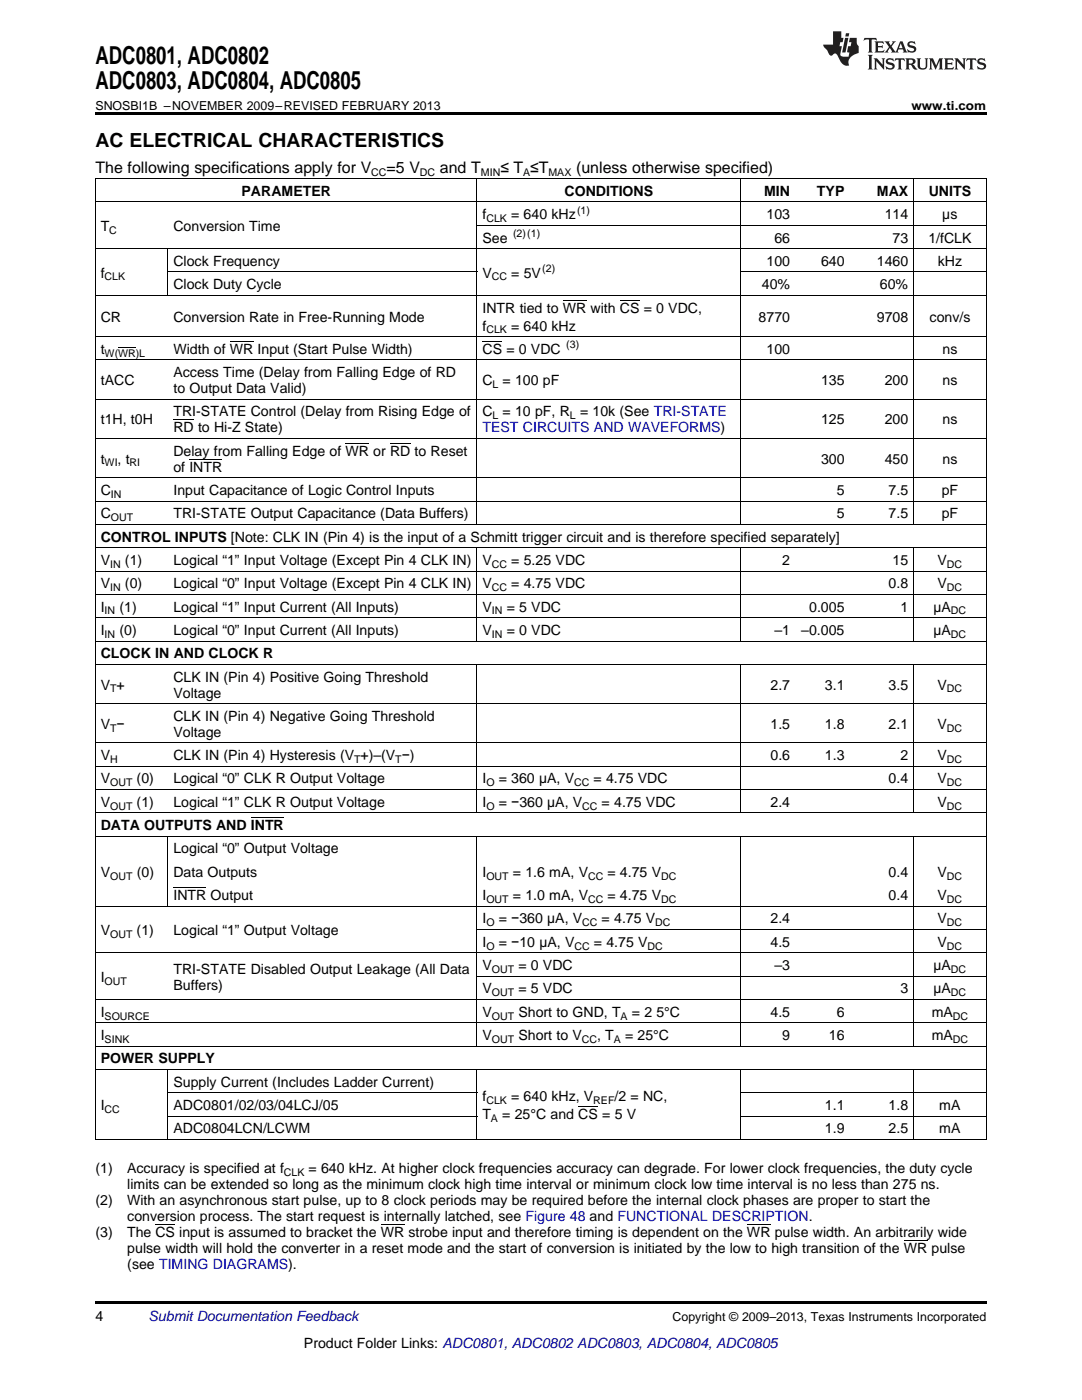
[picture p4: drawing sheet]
<svg xmlns="http://www.w3.org/2000/svg" width="216mm" height="279mm" viewBox="0 0 216 279" stroke-linecap="round" stroke-linejoin="round" font-family="sans-serif">
<defs><g id="words">
<g font-size="4.9">
<text x="19" y="12.8">ADC0801, ADC0802</text>
<text x="19" y="17.8">ADC0803, ADC0804, ADC0805</text>
</g>
<text font-size="3.9" x="19" y="29.3">AC ELECTRICAL CHARACTERISTICS</text>
<g font-size="3.2">
<text x="19" y="34.4">The following specifications apply for V</text>
<text x="77.1" y="34.4">=5 V</text>
<text x="87.8" y="34.4">and T</text>
<text x="99.8" y="34.4">≤ T ≤T</text>
<text x="115" y="34.4">(unless otherwise specified)</text>
</g>
<g font-size="2.8">
<text x="48.2" y="39.1">PARAMETER</text>
<text x="112.6" y="39.1">CONDITIONS</text>
<text x="152.5" y="39.1">MIN</text>
<text x="163" y="39.1">TYP</text>
<text x="175" y="39.1">MAX</text>
<text x="185.3" y="39.1">UNITS</text>
<text x="20.1" y="46.1">T</text>
<text x="34.6" y="46.1">Conversion Time</text>
<text x="96.3" y="43.7">f</text>
<text x="102" y="43.7">= 640 kHz</text>
<text x="153" y="43.7">103</text>
<text x="176.5" y="43.7">114</text>
<text x="188" y="43.7">µs</text>
<text x="34.6" y="53.1">Clock Frequency</text>
<text x="96.3" y="48.4">See</text>
<text x="153" y="53.1">100</text>
<text x="154.5" y="48.4">66</text>
<text x="163.8" y="53.1">640</text>
<text x="175" y="53.1">1460</text>
<text x="178.1" y="48.4">73</text>
<text x="185.2" y="48.4">1/fCLK</text>
<text x="187.1" y="53.1">kHz</text>
<text x="20.1" y="55.4">f</text>
<text x="34.6" y="57.7">Clock Duty Cycle</text>
<text x="96.3" y="55.4">V</text>
<text x="102" y="55.4">= 5V</text>
<text x="152" y="57.7">40%</text>
<text x="175.6" y="57.7">60%</text>
<text x="20.1" y="64.2">CR</text>
<text x="34.6" y="64.2">Conversion Rate in Free-Running Mode</text>
<text x="96.3" y="62.4">INTR tied to WR with CS = 0 VDC,</text>
<text x="96.3" y="66">f</text>
<text x="102" y="66">= 640 kHz</text>
<text x="151.4" y="64.2">8770</text>
<text x="175" y="64.2">9708</text>
<text x="185.5" y="64.2">conv/s</text>
<text x="20.1" y="70.6">t</text>
<text x="34.6" y="70.6">Width of WR Input (Start Pulse Width)</text>
<text x="96.3" y="70.6">CS = 0 VDC</text>
<text x="153" y="70.6">100</text>
<text x="188.1" y="70.6">ns</text>
<text x="20.1" y="76.9">tACC</text>
<text x="34.6" y="75.3">Access Time (Delay from Falling Edge of RD</text>
<text x="96.3" y="76.9">C</text>
<text x="100.3" y="76.9">= 100 pF</text>
<text x="163.8" y="76.9">135</text>
<text x="176.5" y="76.9">200</text>
<text x="188.1" y="76.9">ns</text>
<text x="34.6" y="78.5">to Output Data Valid)</text>
<text x="34.6" y="83.1">TRI-STATE Control (Delay from Rising Edge of</text>
<text x="96.3" y="83.1">C</text>
<text x="100.3" y="83.1">= 10 pF, R</text>
<text x="115.7" y="83.1">= 10k (See TRI-STATE</text>
<text x="20.1" y="84.7">t1H, t0H</text>
<text x="34.6" y="86.3">RD to Hi-Z State)</text>
<text x="163.8" y="84.7">125</text>
<text x="176.5" y="84.7">200</text>
<text x="188.1" y="84.7">ns</text>
<text x="20.1" y="92.5">t</text>
<text x="23.5" y="92.5">, t</text>
<text x="34.6" y="90.9">Delay from Falling Edge of WR or RD to Reset</text>
<text x="34.6" y="94.1">of INTR</text>
<text x="163.8" y="92.5">300</text>
<text x="176.5" y="92.5">450</text>
<text x="188.1" y="92.5">ns</text>
<text x="20.1" y="98.8">C</text>
<text x="34.6" y="98.8">Input Capacitance of Logic Control Inputs</text>
<text x="167" y="98.8">5</text>
<text x="177.3" y="98.8">7.5</text>
<text x="187.9" y="98.8">pF</text>
<text x="20.1" y="103.4">C</text>
<text x="34.6" y="103.4">TRI-STATE Output Capacitance (Data Buffers)</text>
<text x="167" y="103.4">5</text>
<text x="177.3" y="103.4">7.5</text>
<text x="187.9" y="103.4">pF</text>
<text x="20.1" y="108.1">CONTROL INPUTS [Note: CLK IN (Pin 4) is the input of a Schmitt trigger circuit and is therefore specified separately]</text>
<text x="20.1" y="112.7">V</text>
<text x="24.9" y="112.7">(1)</text>
<text x="34.6" y="112.7">Logical “1” Input Voltage (Except Pin 4 CLK IN)</text>
<text x="96.3" y="112.7">V</text>
<text x="102" y="112.7">= 5.25 VDC</text>
<text x="156.1" y="112.7">2</text>
<text x="178.1" y="112.7">15</text>
<text x="187.1" y="112.7">V</text>
<text x="20.1" y="117.4">V</text>
<text x="24.9" y="117.4">(0)</text>
<text x="34.6" y="117.4">Logical “0” Input Voltage (Except Pin 4 CLK IN)</text>
<text x="96.3" y="117.4">V</text>
<text x="102" y="117.4">= 4.75 VDC</text>
<text x="177.3" y="117.4">0.8</text>
<text x="187.1" y="117.4">V</text>
<text x="20.1" y="122.1">I</text>
<text x="23.8" y="122.1">(1)</text>
<text x="34.6" y="122.1">Logical “1” Input Current (All Inputs)</text>
<text x="96.3" y="122.1">V</text>
<text x="101.1" y="122.1">= 5 VDC</text>
<text x="161.5" y="122.1">0.005</text>
<text x="179.7" y="122.1">1</text>
<text x="186.3" y="122.1">µA</text>
<text x="20.1" y="126.7">I</text>
<text x="20.1" y="131.4">CLOCK IN AND CLOCK R</text>
<text x="23.8" y="126.7">(0)</text>
<text x="34.6" y="126.7">Logical “0” Input Current (All Inputs)</text>
<text x="96.3" y="126.7">V</text>
<text x="101.1" y="126.7">= 0 VDC</text>
<text x="154.5" y="126.7">–1</text>
<text x="159.9" y="126.7">–0.005</text>
<text x="186.3" y="126.7">µA</text>
<text x="20.1" y="137.6">V +</text>
<text x="34.6" y="136">CLK IN (Pin 4) Positive Going Threshold</text>
<text x="153.7" y="137.6">2.7</text>
<text x="164.6" y="137.6">3.1</text>
<text x="177.3" y="137.6">3.5</text>
<text x="187.1" y="137.6">V</text>
<text x="34.6" y="139.2">Voltage</text>
<text x="34.6" y="143.9">CLK IN (Pin 4) Negative Going Threshold</text>
<text x="20.1" y="145.5">V −</text>
<text x="34.6" y="147">Voltage</text>
<text x="153.7" y="145.5">1.5</text>
<text x="164.6" y="145.5">1.8</text>
<text x="177.3" y="145.5">2.1</text>
<text x="187.1" y="145.5">V</text>
<text x="20.1" y="151.7">V</text>
<text x="34.6" y="151.7">CLK IN (Pin 4) Hysteresis (V +)–(V −)</text>
<text x="153.7" y="151.7">0.6</text>
<text x="164.6" y="151.7">1.3</text>
<text x="179.7" y="151.7">2</text>
<text x="187.1" y="151.7">V</text>
<text x="20.1" y="156.4">V</text>
<text x="20.1" y="161">V</text>
<text x="27.3" y="156.4">(0)</text>
<text x="27.3" y="161">(1)</text>
<text x="34.6" y="156.4">Logical “0” CLK R Output Voltage</text>
<text x="34.6" y="161">Logical “1” CLK R Output Voltage</text>
<text x="96.3" y="156.4">I</text>
<text x="96.3" y="161">I</text>
<text x="99.5" y="156.4">= 360 µA, V</text>
<text x="99.5" y="161">= −360 µA, V</text>
<text x="118.4" y="156.4">= 4.75 VDC</text>
<text x="120.1" y="161">= 4.75 VDC</text>
<text x="153.7" y="161">2.4</text>
<text x="177.3" y="156.4">0.4</text>
<text x="187.1" y="156.4">V</text>
<text x="187.1" y="161">V</text>
<text x="20.1" y="165.7">DATA OUTPUTS AND INTR</text>
<text x="34.6" y="170.3">Logical “0” Output Voltage</text>
<text x="20.1" y="175">V</text>
<text x="27.3" y="175">(0)</text>
<text x="34.6" y="175">Data Outputs</text>
<text x="34.6" y="179.6">INTR Output</text>
<text x="96.3" y="175">I</text>
<text x="96.3" y="179.6">I</text>
<text x="102.3" y="175">= 1.6 mA, V</text>
<text x="102.3" y="179.6">= 1.0 mA, V</text>
<text x="121.2" y="175">= 4.75 V</text>
<text x="121.2" y="179.6">= 4.75 V</text>
<text x="177.3" y="175">0.4</text>
<text x="177.3" y="179.6">0.4</text>
<text x="187.1" y="175">V</text>
<text x="187.1" y="179.6">V</text>
<text x="96.3" y="184.3">I</text>
<text x="99.5" y="184.3">= −360 µA, V</text>
<text x="120.1" y="184.3">= 4.75 V</text>
<text x="153.7" y="184.3">2.4</text>
<text x="187.1" y="184.3">V</text>
<text x="20.1" y="186.6">V</text>
<text x="27.3" y="186.6">(1)</text>
<text x="34.6" y="186.6">Logical “1” Output Voltage</text>
<text x="96.3" y="188.9">I</text>
<text x="99.5" y="188.9">= −10 µA, V</text>
<text x="118.5" y="188.9">= 4.75 V</text>
<text x="153.7" y="188.9">4.5</text>
<text x="187.1" y="188.9">V</text>
<text x="20.1" y="195.9">I</text>
<text x="34.6" y="194.3">TRI-STATE Disabled Output Leakage (All Data</text>
<text x="34.6" y="197.5">Buffers)</text>
<text x="96.3" y="193.6">V</text>
<text x="103.4" y="193.6">= 0 VDC</text>
<text x="154.5" y="193.6">–3</text>
<text x="186.3" y="193.6">µA</text>
<text x="20.1" y="202.9">I</text>
<text x="96.3" y="198.3">V</text>
<text x="96.3" y="202.9">V</text>
<text x="103.4" y="198.3">= 5 VDC</text>
<text x="103.4" y="202.9">Short to GND, T</text>
<text x="126.1" y="202.9">= 2</text>
<text x="131" y="202.9">5°C</text>
<text x="153.7" y="202.9">4.5</text>
<text x="167" y="202.9">6</text>
<text x="179.7" y="198.3">3</text>
<text x="185.9" y="202.9">mA</text>
<text x="186.3" y="198.3">µA</text>
<text x="20.1" y="207.6">I</text>
<text x="96.3" y="207.6">V</text>
<text x="103.4" y="207.6">Short to V</text>
<text x="119.2" y="207.6">, T</text>
<text x="124.7" y="207.6">= 25°C</text>
<text x="156.1" y="207.6">9</text>
<text x="165.4" y="207.6">16</text>
<text x="185.9" y="207.6">mA</text>
<text x="20.1" y="212.2">POWER SUPPLY</text>
<text x="20.1" y="221.5">I</text>
<text x="34.6" y="216.9">Supply Current (Includes Ladder Current)</text>
<text x="34.6" y="221.5">ADC0801/02/03/04LCJ/05</text>
<text x="96.3" y="219.7">f</text>
<text x="102" y="219.7">= 640 kHz, V</text>
<text x="122.6" y="219.7">/2 = NC,</text>
<text x="164.6" y="221.5">1.1</text>
<text x="177.3" y="221.5">1.8</text>
<text x="187.4" y="221.5">mA</text>
<text x="34.6" y="226.2">ADC0804LCN/LCWM</text>
<text x="96.3" y="223.3">T</text>
<text x="100.2" y="223.3">= 25°C and CS = 5 V</text>
<text x="164.6" y="226.2">1.9</text>
<text x="177.3" y="226.2">2.5</text>
<text x="187.4" y="226.2">mA</text>
<text x="19" y="234.2">(1)</text>
<text x="25.4" y="234.2">Accuracy is specified at f</text>
<text x="25.4" y="237.3">limits can be extended so long as the minimum clock high time interval or minimum clock low time interval is no less than 275 ns.</text>
<text x="61.6" y="234.2">= 640 kHz. At higher clock frequencies accuracy can degrade. For lower clock frequencies, the duty cycle</text>
<text x="19" y="240.5">(2)</text>
<text x="25.4" y="240.5">With an asynchronous start pulse, up to 8 clock periods may be required before the internal clock phases are proper to start the</text>
<text x="25.4" y="243.7">conversion process. The start request is internally latched, see Figure 48 and FUNCTIONAL DESCRIPTION.</text>
<text x="19" y="246.9">(3)</text>
<text x="25.4" y="246.9">The CS input is assumed to bracket the WR strobe input and therefore timing is dependent on the WR pulse width. An arbitrarily wide</text>
<text x="25.4" y="250">pulse width will hold the converter in a reset mode and the start of conversion is initiated by the low to high transition of the WR pulse</text>
<text x="25.4" y="253.2">(see TIMING DIAGRAMS).</text>
<text x="19" y="263.6">4</text>
<text x="60.6" y="269">Product Folder Links: ADC0801, ADC0802 ADC0803, ADC0804, ADC0805</text>
</g>
<text font-size="2.8" fill="#00f" x="96.3" y="86.3">TEST CIRCUITS AND WAVEFORMS)</text>
<text font-size="2.8" fill="#0000c8" x="29.6" y="263.6">Submit Documentation Feedback</text>
<g font-size="2.5">
<text x="19" y="21.9">SNOSBI1B –NOVEMBER 2009–REVISED FEBRUARY 2013</text>
<text x="181.9" y="21.9">www.ti.com</text>
<text x="134.2" y="263.6">Copyright © 2009–2013, Texas Instruments Incorporated</text>
</g>
<g font-size="2.1">
<text x="74.1" y="35.1">CC</text>
<text x="83.8" y="35.1">DC</text>
<text x="96" y="35.1">MIN</text>
<text x="104.4" y="35.1">A</text>
<text x="109.4" y="35.1">MAX</text>
<text x="21.8" y="46.6">C</text>
<text x="97" y="44.3">CLK</text>
<text x="102.4" y="47.3">(2)(1)</text>
<text x="115.1" y="42.6">(1)</text>
<text x="20.9" y="56">CLK</text>
<text x="98.1" y="56">CC</text>
<text x="108.2" y="54.3">(2)</text>
<text x="20.9" y="71.2">W(WR)L</text>
<text x="97" y="66.5">CLK</text>
<text x="113" y="69.5">(3)</text>
<text x="98.3" y="77.4">L</text>
<text x="98.3" y="83.7">L</text>
<text x="113.7" y="83.7">L</text>
<text x="20.9" y="93.1">WI</text>
<text x="25.9" y="93.1">RI</text>
<text x="22.1" y="99.3">IN</text>
<text x="22.1" y="104">OUT</text>
<text x="22" y="113.3">IN</text>
<text x="98.1" y="113.3">CC</text>
<text x="188.9" y="113.3">DC</text>
<text x="22" y="118">IN</text>
<text x="98.1" y="118">CC</text>
<text x="188.9" y="118">DC</text>
<text x="20.9" y="122.6">IN</text>
<text x="98.1" y="122.6">IN</text>
<text x="189.8" y="122.6">DC</text>
<text x="20.9" y="127.3">IN</text>
<text x="98.1" y="127.3">IN</text>
<text x="189.8" y="127.3">DC</text>
<text x="22" y="138.2">T</text>
<text x="188.9" y="138.2">DC</text>
<text x="22" y="146">T</text>
<text x="188.9" y="146">DC</text>
<text x="22" y="152.3">H</text>
<text x="70.7" y="152.3">T</text>
<text x="78.9" y="152.3">T</text>
<text x="188.9" y="152.3">DC</text>
<text x="22" y="156.9">OUT</text>
<text x="22" y="161.6">OUT</text>
<text x="97" y="156.9">O</text>
<text x="97" y="161.6">O</text>
<text x="114.5" y="156.9">CC</text>
<text x="116.2" y="161.6">CC</text>
<text x="188.9" y="156.9">DC</text>
<text x="188.9" y="161.6">DC</text>
<text x="22" y="175.5">OUT</text>
<text x="97" y="175.5">OUT</text>
<text x="117.3" y="175.5">CC</text>
<text x="131.9" y="175.5">DC</text>
<text x="188.9" y="175.5">DC</text>
<text x="97" y="180.2">OUT</text>
<text x="97" y="184.9">O</text>
<text x="116.2" y="184.9">CC</text>
<text x="117.3" y="180.2">CC</text>
<text x="130.7" y="184.9">DC</text>
<text x="131.9" y="180.2">DC</text>
<text x="188.9" y="180.2">DC</text>
<text x="188.9" y="184.9">DC</text>
<text x="22" y="187.2">OUT</text>
<text x="97" y="189.5">O</text>
<text x="114.6" y="189.5">CC</text>
<text x="129.2" y="189.5">DC</text>
<text x="188.9" y="189.5">DC</text>
<text x="20.9" y="196.5">OUT</text>
<text x="98.1" y="194.2">OUT</text>
<text x="189.8" y="194.2">DC</text>
<text x="20.9" y="203.5">SOURCE</text>
<text x="98.1" y="198.8">OUT</text>
<text x="98.1" y="203.5">OUT</text>
<text x="123.8" y="203.5">A</text>
<text x="189.8" y="198.8">DC</text>
<text x="190.1" y="203.5">DC</text>
<text x="20.9" y="208.1">SINK</text>
<text x="98.1" y="208.1">OUT</text>
<text x="116.1" y="208.1">CC</text>
<text x="122.5" y="208.1">A</text>
<text x="190.1" y="208.1">DC</text>
<text x="97" y="220.3">CLK</text>
<text x="118.4" y="220.3">REF</text>
<text x="20.9" y="222.1">CC</text>
<text x="98" y="223.9">A</text>
<text x="56.6" y="234.7">CLK</text>
</g>
</g></defs>
<path d="M19 22.5h177.8v.5h-177.8zM19 259.7h177.8v.5h-177.8z" fill="#000"/>
<g fill="none" stroke="#000" stroke-width=".2">
<path d="M19 35.6h177.8M19.1 35.7v191.8M95.2 35.7v69M147.8 35.7v69M182.3 35.7v69M196.8 35.7v191.8M19 58.9h177.8M19 49.6h177.8M19 40.3h177.8M33.5 49.7v9.3M33.5 54.3h61.7M95.2 45h101.6"/>
<path d="M147.8 54.3h49M19 79.7h177.8M19 71.8h177.8M19 67.2h177.8M19 100h177.8M19 95.3h177.8M19 87.5h177.8M19 118.6h177.8M19 114h177.8M19 109.3h177.8M19 104.7h177.8M95.2 109.4v18.6"/>
<path d="M147.8 109.4v18.6M182.3 109.4v18.6M19 132.6h177.8M19 127.9h177.8M19 123.3h177.8M95.2 132.6v29.7M147.8 132.6v29.7M182.3 132.6v29.7M19 157.6h177.8M19 152.9h177.8M19 148.3h177.8M19 140.4h177.8"/>
<path d="M19 166.9h177.8M19 162.2h177.8M33.5 166.9v14M95.2 166.9v41.9M147.8 166.9v41.9M182.3 166.9v41.9M19 199.5h177.8M19 190.2h177.8M19 180.9h177.8M95.2 194.8h101.6M95.2 185.5h101.6M19 213.4h177.8"/>
<path d="M19 208.8h177.8M19 204.1h177.8M33.5 213.5v14M33.5 218.1h61.7M95.2 213.5v14M147.8 213.5v14M147.8 218.1h49M182.3 213.5v14M19 227.4h177.8M33.5 222.8h61.7M147.8 222.8h49"/>
</g>
<g fill="#231f20">
<path d="M172.5 7.6l-.1 .5 .4-.2h.6v.1v2.1l-.2 .4h.9l-.2-.4v-2.1l.1-.1h.5l.5 .2-.2-.5zM174.5 8.3l.2 .3v1.5l-.2 .4h1.8l.2-.6a1.04 1.04 0 0 1-1.3 .2v-.7h.6l.3 .2v-.6l-.3 .2h-.6v-.6l.8-.1 .4 .3-.2-.5zM176.5 8.3l.9 1.1-.9 1.1h.8l-.2-.2 .4-.7 .5 .7-.2 .2h1.5l-.2-.2 .2-.4h.9l.1 .4-.2 .2h1l-.3-.3-.7-1.9h-.5l-.9 2-.8-1 .9-1h-.8l.1 .3-.4 .5-.3-.6 .1-.2zM179.7 8.6l.4 1h-.7zM181.3 8.4a.63 .63 0 0 0-.2 .7 .63 .63 0 0 0 .6 .4l.6 .2 .1 .2a.75 .75 0 0 1-.7 .4 .75 .75 0 0 1-.6-.5l.1 .7 .1-.1a1.11 1.11 0 0 0 1.5-.6 1.13 1.13 0 0 0-1.2-.8l-.1-.4a1.04 1.04 0 0 1 1.2 .2l-.2-.5-.2 .1-.4-.2zM173.2 10.9l.2 .4v2.2l-.2 .4h1l-.3-.4v-2.2l.3-.4zM174.3 11.6l.3 .4v1.5l-.3 .4h.8l-.2-.4v-1.3l1.5 1.7v-1.9l.2-.4h-.7l.2 .4v.9l-1.1-1.3zM177 11.8a.62 .62 0 0 0-.2 .7 .62 .62 0 0 0 .6 .4l.6 .1 .1 .3a.76 .76 0 0 1-.7 .3 .76 .76 0 0 1-.7-.4l.2 .7 .1-.1a1.11 1.11 0 0 0 1.5-.6 1.13 1.13 0 0 0-1.2-.8l-.1-.4a1.04 1.04 0 0 1 1.2 .2l-.2-.6-.2 .1-.5-.1zM178.7 11.6l-.2 .6a.61 .61 0 0 1 .8-.3v1.6l-.2 .4h.9l-.2-.4v-1.6a.63 .63 0 0 1 .7 .3l-.1-.6zM180.6 11.6l.3 .4v1.5l-.3 .4h1l-.2-.2-.1-.8 .6 .2a.76 .76 0 0 0 1.2 .7l-1-1a.58 .58 0 0 0 .6-.5 .58 .58 0 0 0-.5-.6zM181.4 11.9h.1a.45 .45 0 0 1 .5 .1 .45 .45 0 0 1 .1 .5l-.8 .2zM182.9 11.6l.2 .2a2.17 2.17 0 0 0 .3 1.9 .99 .99 0 0 0 1.6-.6v-1.1l.2-.4h-.7l.2 .2a1.92 1.92 0 0 1-.2 1.8 .6 .6 0 0 1-.9-.5v-1.1l.2-.4zM185.4 11.6l.2 .4v1.5l-.2 .4h.7l-.2-.4v-1.4l.8 1.8 .8-1.8v1.4l-.2 .4h.9l-.2-.4v-1.5l.2-.4h-.8l-.6 1.5-.6-1.5zM188.4 11.6l.2 .4v1.5l-.2 .4h1.8l.1-.6a1.04 1.04 0 0 1-1.2 .1v-.6h.5l.4 .2v-.6l-.4 .2h-.5v-.7h.8l.3 .3-.1-.6zM190.5 11.6l.2 .4v1.5l-.2 .4h.7l-.2-.4v-1.3l1.5 1.7v-1.9l.2-.4h-.7l.2 .4v.9l-1.1-1.3zM192.9 11.6l-.1 .6a.61 .61 0 0 1 .7-.3l.1 1.6-.3 .4h1l-.3-.4 .1-1.6a.63 .63 0 0 1 .7 .3l-.1-.6zM195.2 11.8a.62 .62 0 0 0-.2 .7 .62 .62 0 0 0 .6 .4l.6 .1 .1 .3a.76 .76 0 0 1-.7 .3 .76 .76 0 0 1-.6-.4l.1 .7 .1-.1a1.11 1.11 0 0 0 1.6-.6 1.13 1.13 0 0 0-1.3-.8l-.1-.4a1.04 1.04 0 0 1 1.2 .2l-.1-.6-.2 .1-.5-.1z"/>
<path d="M166.2 6.3v2.6h-1.9v.4l.8 .9a.91 .91 0 0 0 1 .8 .56 .56 0 0 1 .5-.3 .56 .56 0 0 1 .5 .3l.4 .8a1.53 1.53 0 0 0 1.9 1.2 1.54 1.54 0 0 1 1-2.1l.9-.3v-1.4a1.52 1.52 0 0 1-.4-1.6h-1.3l-.2 .8h.5l-.2 .8h-.5l-.1 1v.2l.4 .1-.2 .8a1.93 1.93 0 0 1-1.6-.3l.3-1.8h-.5l.2-.8h.4l.2-.8h-.4v-1.3zM168.6 7.6l-.6 2.9h.7l.6-2.9zM168.8 6.6l-.1 .7h.6l.2-.7z"/>
</g>
<g fill="none" stroke="#000" stroke-width=".2">
<path d="M112.3 59.9h4.7M123.7 59.9h3.9M23.6 69.4h3.5M45.9 68.1h4.7M96.3 68.1h3.9M34.6 83.8h4.1M37.8 91.6h6.5M68.9 88.5h4.7M77.8 88.5h4.1M34.6 177.1h6.6M50.1 163.2h6.5M115.4 220.9h3.9"/>
<path d="M31 244.4h3.9M76 244.4h4.7M149 244.4h4.7M180.3 247.6h4.7"/>
</g>
<use href="#words"/>
</svg>
